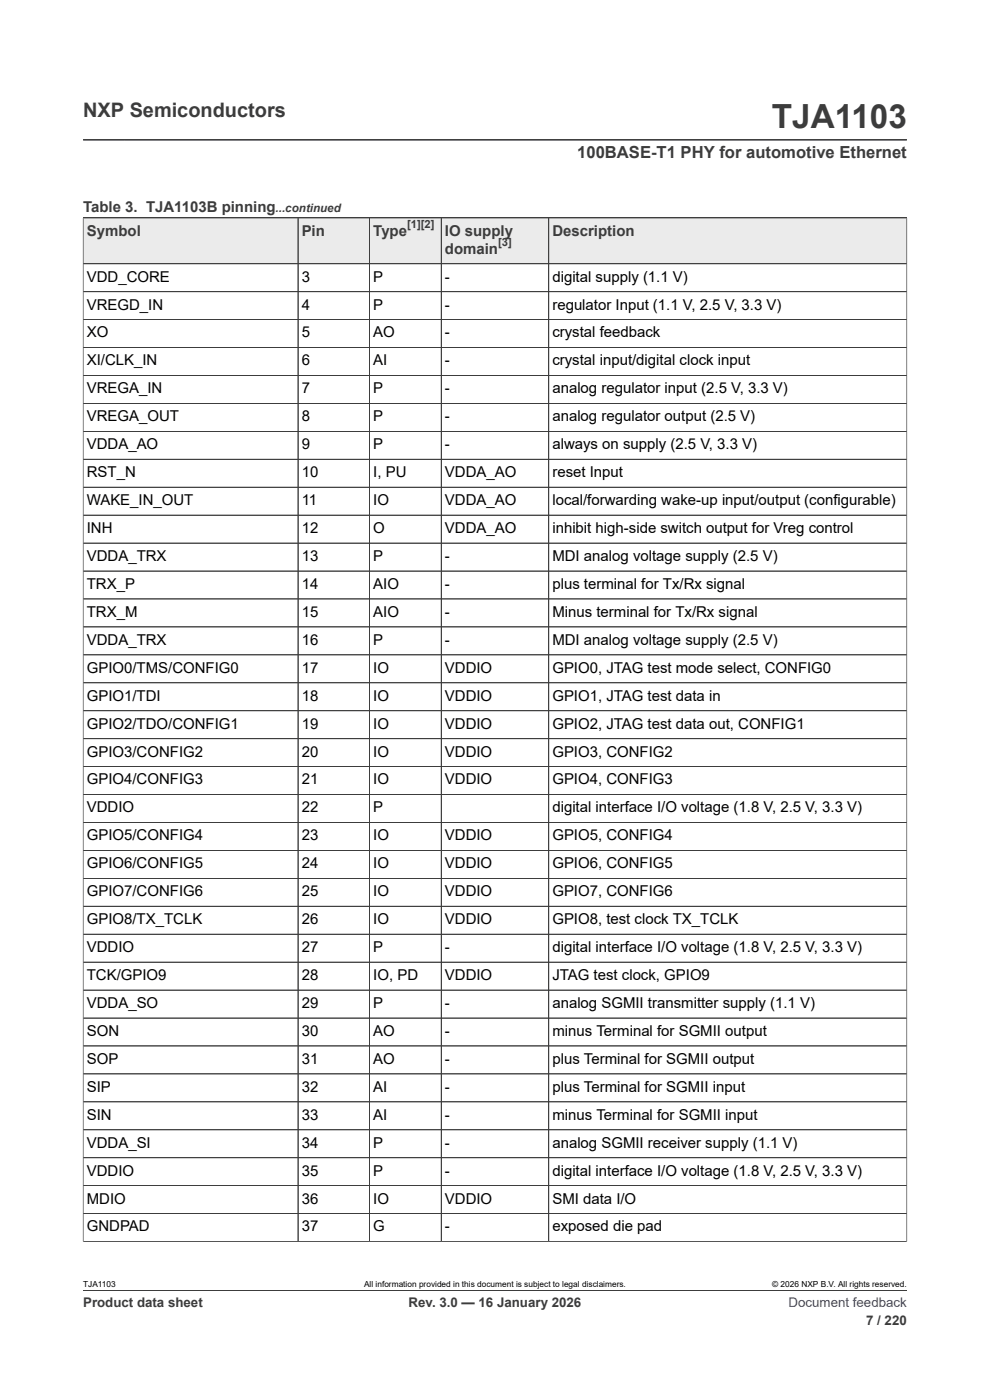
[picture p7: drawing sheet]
<svg xmlns="http://www.w3.org/2000/svg" width="210mm" height="297mm" viewBox="0 0 210 297" stroke-linecap="round" stroke-linejoin="round" font-family="sans-serif">
<defs><g id="words">
<text font-size="7.1" fill="#3c3c3c" x="163.7" y="27.2">TJA1103</text>
<text font-size="4.2" fill="#3c3c3c" x="17.6" y="24.8">NXP Semiconductors</text>
<text font-size="3.5" fill="#3c3c3c" x="122.4" y="33.5">100BASE-T1 PHY for automotive Ethernet</text>
<g font-size="3.2" fill="#3c3c3c">
<text x="17.6" y="45.1">Table 3. TJA1103B pinning</text>
<text x="18.4" y="50">Symbol</text>
<text x="64" y="50">Pin</text>
<text x="79.2" y="50">Type</text>
<text x="94.4" y="50">IO supply</text>
<text x="94.4" y="53.8">domain</text>
<text x="117.2" y="50">Description</text>
</g>
<g font-size="3.2">
<text x="18.4" y="59.7">VDD_CORE</text>
<text x="64" y="59.7">3</text>
<text x="79.2" y="59.7">P</text>
<text x="94.4" y="59.7">-</text>
<text x="117.2" y="59.7">digital supply (1.1 V)</text>
<text x="18.4" y="65.7">VREGD_IN</text>
<text x="64" y="65.7">4</text>
<text x="79.2" y="65.7">P</text>
<text x="94.4" y="65.7">-</text>
<text x="117.2" y="65.7">regulator Input (1.1 V, 2.5 V, 3.3 V)</text>
<text x="18.4" y="71.6">XO</text>
<text x="64" y="71.6">5</text>
<text x="79.2" y="71.6">AO</text>
<text x="94.4" y="71.6">-</text>
<text x="117.2" y="71.6">crystal feedback</text>
<text x="18.4" y="77.5">XI/CLK_IN</text>
<text x="64" y="77.5">6</text>
<text x="79.2" y="77.5">AI</text>
<text x="94.4" y="77.5">-</text>
<text x="117.2" y="77.5">crystal input/digital clock input</text>
<text x="18.4" y="83.4">VREGA_IN</text>
<text x="64" y="83.4">7</text>
<text x="79.2" y="83.4">P</text>
<text x="94.4" y="83.4">-</text>
<text x="117.2" y="83.4">analog regulator input (2.5 V, 3.3 V)</text>
<text x="18.4" y="89.4">VREGA_OUT</text>
<text x="64" y="89.4">8</text>
<text x="79.2" y="89.4">P</text>
<text x="94.4" y="89.4">-</text>
<text x="117.2" y="89.4">analog regulator output (2.5 V)</text>
<text x="18.4" y="95.3">VDDA_AO</text>
<text x="64" y="95.3">9</text>
<text x="79.2" y="95.3">P</text>
<text x="94.4" y="95.3">-</text>
<text x="117.2" y="95.3">always on supply (2.5 V, 3.3 V)</text>
<text x="18.4" y="101.2">RST_N</text>
<text x="64" y="101.2">10</text>
<text x="79.2" y="101.2">I, PU</text>
<text x="94.4" y="101.2">VDDA_AO</text>
<text x="117.2" y="101.2">reset Input</text>
<text x="18.4" y="107.1">WAKE_IN_OUT</text>
<text x="64" y="107.1">11</text>
<text x="79.2" y="107.1">IO</text>
<text x="94.4" y="107.1">VDDA_AO</text>
<text x="117.2" y="107.1">local/forwarding wake-up input/output (configurable)</text>
<text x="18.4" y="113.1">INH</text>
<text x="64" y="113.1">12</text>
<text x="79.2" y="113.1">O</text>
<text x="94.4" y="113.1">VDDA_AO</text>
<text x="117.2" y="113.1">inhibit high-side switch output for Vreg control</text>
<text x="18.4" y="119">VDDA_TRX</text>
<text x="64" y="119">13</text>
<text x="79.2" y="119">P</text>
<text x="94.4" y="119">-</text>
<text x="117.2" y="119">MDI analog voltage supply (2.5 V)</text>
<text x="18.4" y="124.9">TRX_P</text>
<text x="64" y="124.9">14</text>
<text x="79.2" y="124.9">AIO</text>
<text x="94.4" y="124.9">-</text>
<text x="117.2" y="124.9">plus terminal for Tx/Rx signal</text>
<text x="18.4" y="130.9">TRX_M</text>
<text x="64" y="130.9">15</text>
<text x="79.2" y="130.9">AIO</text>
<text x="94.4" y="130.9">-</text>
<text x="117.2" y="130.9">Minus terminal for Tx/Rx signal</text>
<text x="18.4" y="136.8">VDDA_TRX</text>
<text x="64" y="136.8">16</text>
<text x="79.2" y="136.8">P</text>
<text x="94.4" y="136.8">-</text>
<text x="117.2" y="136.8">MDI analog voltage supply (2.5 V)</text>
<text x="18.4" y="142.7">GPIO0/TMS/CONFIG0</text>
<text x="64" y="142.7">17</text>
<text x="79.2" y="142.7">IO</text>
<text x="94.4" y="142.7">VDDIO</text>
<text x="117.2" y="142.7">GPIO0, JTAG test mode select, CONFIG0</text>
<text x="18.4" y="148.6">GPIO1/TDI</text>
<text x="64" y="148.6">18</text>
<text x="79.2" y="148.6">IO</text>
<text x="94.4" y="148.6">VDDIO</text>
<text x="117.2" y="148.6">GPIO1, JTAG test data in</text>
<text x="18.4" y="154.6">GPIO2/TDO/CONFIG1</text>
<text x="64" y="154.6">19</text>
<text x="79.2" y="154.6">IO</text>
<text x="94.4" y="154.6">VDDIO</text>
<text x="117.2" y="154.6">GPIO2, JTAG test data out, CONFIG1</text>
<text x="18.4" y="160.5">GPIO3/CONFIG2</text>
<text x="64" y="160.5">20</text>
<text x="79.2" y="160.5">IO</text>
<text x="94.4" y="160.5">VDDIO</text>
<text x="117.2" y="160.5">GPIO3, CONFIG2</text>
<text x="18.4" y="166.4">GPIO4/CONFIG3</text>
<text x="64" y="166.4">21</text>
<text x="79.2" y="166.4">IO</text>
<text x="94.4" y="166.4">VDDIO</text>
<text x="117.2" y="166.4">GPIO4, CONFIG3</text>
<text x="18.4" y="172.3">VDDIO</text>
<text x="64" y="172.3">22</text>
<text x="79.2" y="172.3">P</text>
<text x="117.2" y="172.3">digital interface I/O voltage (1.8 V, 2.5 V, 3.3 V)</text>
<text x="18.4" y="178.3">GPIO5/CONFIG4</text>
<text x="64" y="178.3">23</text>
<text x="79.2" y="178.3">IO</text>
<text x="94.4" y="178.3">VDDIO</text>
<text x="117.2" y="178.3">GPIO5, CONFIG4</text>
<text x="18.4" y="184.2">GPIO6/CONFIG5</text>
<text x="64" y="184.2">24</text>
<text x="79.2" y="184.2">IO</text>
<text x="94.4" y="184.2">VDDIO</text>
<text x="117.2" y="184.2">GPIO6, CONFIG5</text>
<text x="18.4" y="190.1">GPIO7/CONFIG6</text>
<text x="64" y="190.1">25</text>
<text x="79.2" y="190.1">IO</text>
<text x="94.4" y="190.1">VDDIO</text>
<text x="117.2" y="190.1">GPIO7, CONFIG6</text>
<text x="18.4" y="196">GPIO8/TX_TCLK</text>
<text x="64" y="196">26</text>
<text x="79.2" y="196">IO</text>
<text x="94.4" y="196">VDDIO</text>
<text x="117.2" y="196">GPIO8, test clock TX_TCLK</text>
<text x="18.4" y="202">VDDIO</text>
<text x="64" y="202">27</text>
<text x="79.2" y="202">P</text>
<text x="94.4" y="202">-</text>
<text x="117.2" y="202">digital interface I/O voltage (1.8 V, 2.5 V, 3.3 V)</text>
<text x="18.4" y="207.9">TCK/GPIO9</text>
<text x="64" y="207.9">28</text>
<text x="79.2" y="207.9">IO, PD</text>
<text x="94.4" y="207.9">VDDIO</text>
<text x="117.2" y="207.9">JTAG test clock, GPIO9</text>
<text x="18.4" y="213.8">VDDA_SO</text>
<text x="64" y="213.8">29</text>
<text x="79.2" y="213.8">P</text>
<text x="94.4" y="213.8">-</text>
<text x="117.2" y="213.8">analog SGMII transmitter supply (1.1 V)</text>
<text x="18.4" y="219.8">SON</text>
<text x="64" y="219.8">30</text>
<text x="79.2" y="219.8">AO</text>
<text x="94.4" y="219.8">-</text>
<text x="117.2" y="219.8">minus Terminal for SGMII output</text>
<text x="18.4" y="225.7">SOP</text>
<text x="64" y="225.7">31</text>
<text x="79.2" y="225.7">AO</text>
<text x="94.4" y="225.7">-</text>
<text x="117.2" y="225.7">plus Terminal for SGMII output</text>
<text x="18.4" y="231.6">SIP</text>
<text x="64" y="231.6">32</text>
<text x="79.2" y="231.6">AI</text>
<text x="94.4" y="231.6">-</text>
<text x="117.2" y="231.6">plus Terminal for SGMII input</text>
<text x="18.4" y="237.5">SIN</text>
<text x="64" y="237.5">33</text>
<text x="79.2" y="237.5">AI</text>
<text x="94.4" y="237.5">-</text>
<text x="117.2" y="237.5">minus Terminal for SGMII input</text>
<text x="18.4" y="243.5">VDDA_SI</text>
<text x="64" y="243.5">34</text>
<text x="79.2" y="243.5">P</text>
<text x="94.4" y="243.5">-</text>
<text x="117.2" y="243.5">analog SGMII receiver supply (1.1 V)</text>
<text x="18.4" y="249.4">VDDIO</text>
<text x="64" y="249.4">35</text>
<text x="79.2" y="249.4">P</text>
<text x="94.4" y="249.4">-</text>
<text x="117.2" y="249.4">digital interface I/O voltage (1.8 V, 2.5 V, 3.3 V)</text>
<text x="18.4" y="255.3">MDIO</text>
<text x="64" y="255.3">36</text>
<text x="79.2" y="255.3">IO</text>
<text x="94.4" y="255.3">VDDIO</text>
<text x="117.2" y="255.3">SMI data I/O</text>
<text x="18.4" y="261.2">GNDPAD</text>
<text x="64" y="261.2">37</text>
<text x="79.2" y="261.2">G</text>
<text x="94.4" y="261.2">-</text>
<text x="117.2" y="261.2">exposed die pad</text>
</g>
<g font-size="2.8" fill="#3c3c3c">
<text x="17.6" y="277.3">Product data sheet</text>
<text x="86.7" y="277.3">Rev. 3.0 — 16 January 2026</text>
<text x="183.7" y="281">7 / 220</text>
</g>
<text font-size="2.8" fill="#00f" x="167.3" y="277.3">Document feedback</text>
<text font-size="2.5" fill="#3c3c3c" x="58.5" y="45.1">...continued</text>
<g font-size="2.4" fill="#3c3c3c">
<text x="86.4" y="48.4">[1][2]</text>
<text x="105.7" y="52.2">[3]</text>
</g>
<g font-size="1.8">
<text x="17.6" y="273.1">TJA1103</text>
<text x="77.2" y="273.1">All information provided in this document is subject to legal disclaimers.</text>
<text x="163.8" y="273.1">© 2026 NXP B.V. All rights reserved.</text>
</g>
</g></defs>
<path d="M17.6 29.7h174.8M17.6 46.2h174.8" fill="none" stroke="#3c3c3c" stroke-width=".21"/>
<path d="M17.7 46.3h45.4v9.6h-45.4z" fill="#ebebeb"/>
<path d="M17.6 46.2h45.6v9.8h-45.6z" fill="none" stroke="#3c3c3c" stroke-width=".21"/>
<path d="M63.3 46.3h15v9.6h-15z" fill="#ebebeb"/>
<path d="M63.2 46.2h15.2v9.8h-15.2z" fill="none" stroke="#3c3c3c" stroke-width=".21"/>
<path d="M78.5 46.3h15v9.6h-15z" fill="#ebebeb"/>
<path d="M78.4 46.2h15.2v9.8h-15.2z" fill="none" stroke="#3c3c3c" stroke-width=".21"/>
<path d="M93.7 46.3h22.6v9.6h-22.6z" fill="#ebebeb"/>
<path d="M93.6 46.2h22.8v9.8h-22.8z" fill="none" stroke="#3c3c3c" stroke-width=".21"/>
<path d="M116.5 46.3h75.8v9.6h-75.8z" fill="#ebebeb"/>
<g fill="none" stroke="#3c3c3c" stroke-width=".21">
<path d="M17.6 46.2h174.8v217.3M17.6 46.3v217.2M63.2 46.3v217.1M78.4 46.3v217.1M93.6 46.3v217.1M116.4 46.2v217.2M192.4 56h-174.8M17.6 61.9h174.8M17.6 67.8h174.8M17.6 73.7h174.8M17.6 79.7h174.8M17.6 85.6h174.8"/>
<path d="M17.6 91.5h174.8M17.6 97.4h174.8M17.6 103.4h174.8M17.6 109.3h174.8M17.6 115.2h174.8M17.6 121.1h174.8M17.6 127.1h174.8M17.6 133h174.8M17.6 138.9h174.8M17.6 144.9h174.8M17.6 150.8h174.8M17.6 156.7h174.8"/>
<path d="M17.6 162.6h174.8M17.6 168.6h174.8M17.6 174.5h174.8M17.6 180.4h174.8M17.6 186.3h174.8M17.6 192.3h174.8M17.6 198.2h174.8M17.6 204.1h174.8M17.6 210h174.8M17.6 216h174.8M17.6 221.9h174.8M17.6 227.8h174.8"/>
<path d="M17.6 233.8h174.8M17.6 239.7h174.8M17.6 245.6h174.8M17.6 251.5h174.8M17.6 257.5h174.8M17.6 263.4h174.8M17.6 273.8h174.8"/>
</g>
<use href="#words"/>
</svg>
